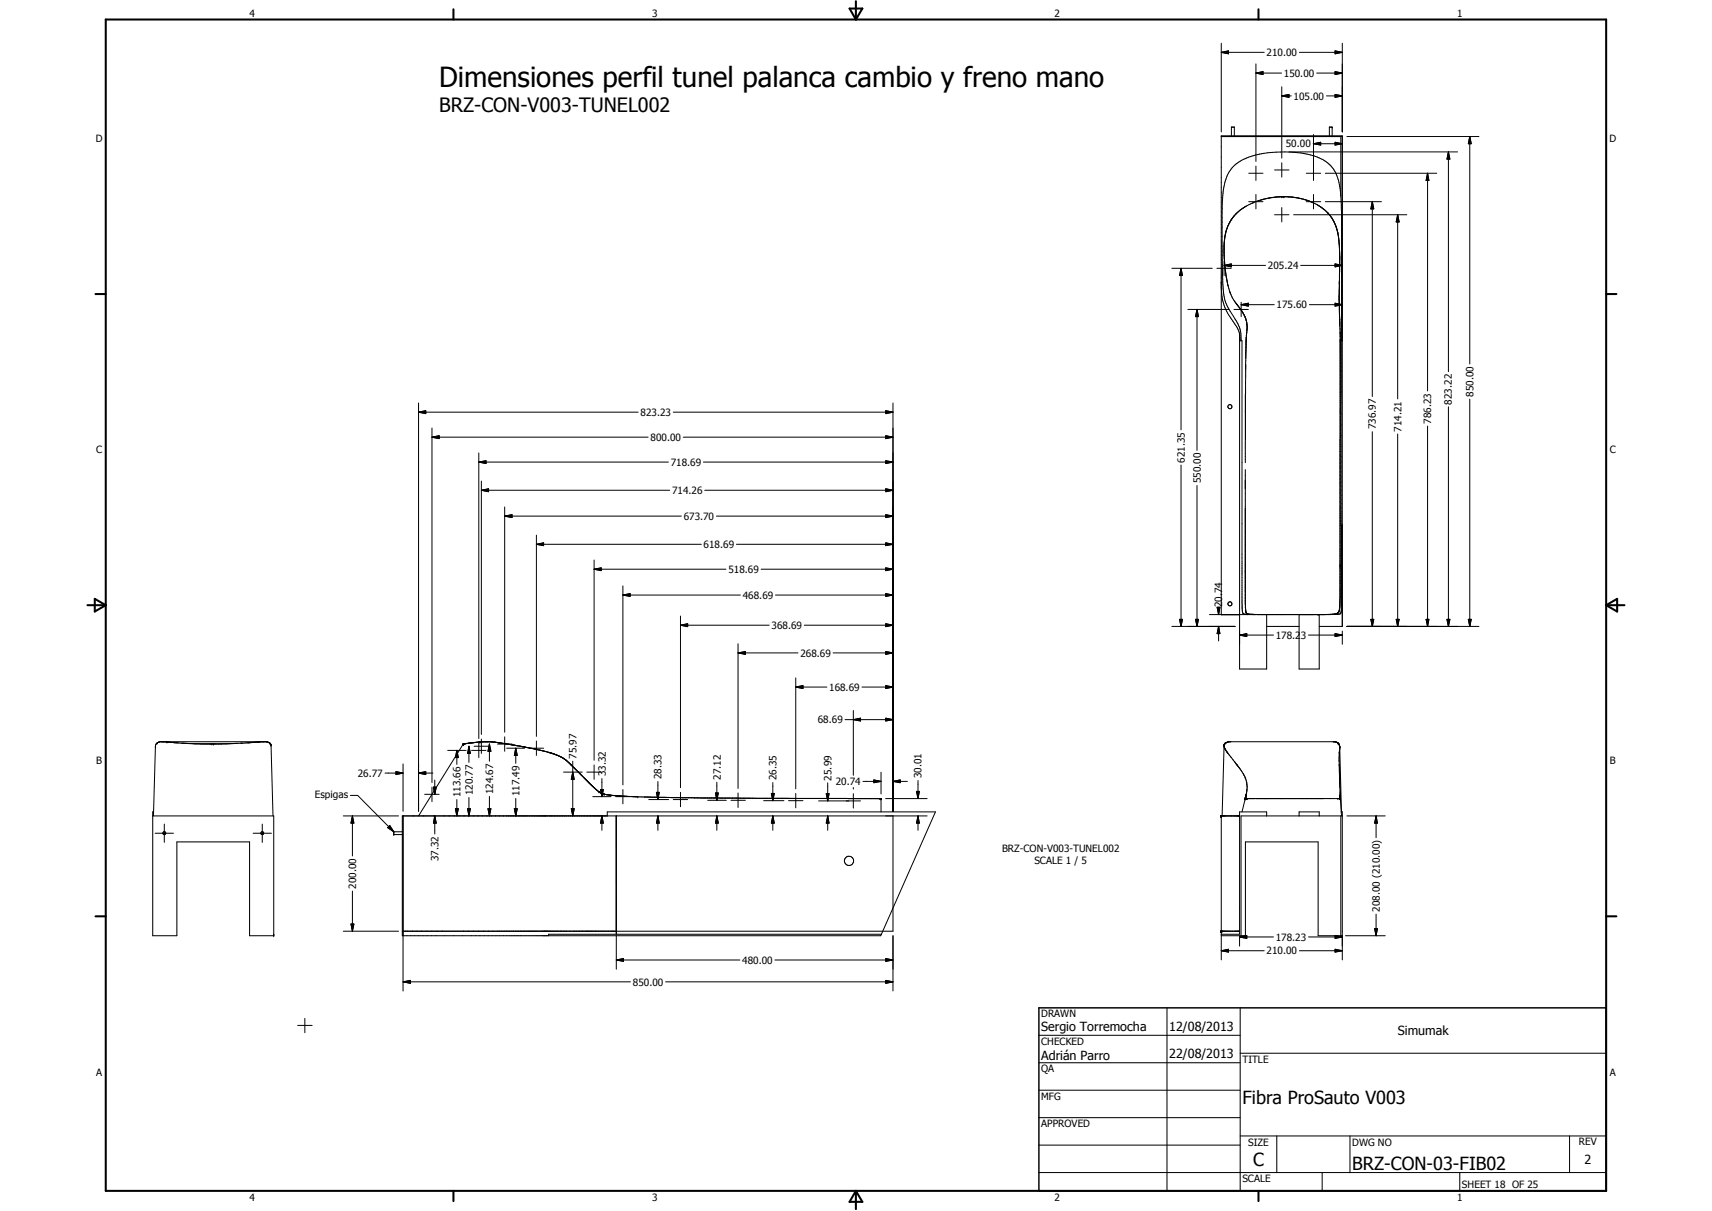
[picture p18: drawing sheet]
<svg xmlns="http://www.w3.org/2000/svg" width="594mm" height="420mm" viewBox="0 0 594 420" stroke-linecap="round" stroke-linejoin="round" font-family="sans-serif">
<defs><g id="words">
<text font-size="9.6" x="152.4" y="30.1">Dimensiones perfil tunel palanca cambio y freno mano</text>
<text font-size="6.9" x="152.4" y="39">BRZ-CON-V003-TUNEL002</text>
<g font-size="6.3">
<text x="431.1" y="383.2">Fibra ProSauto V003</text>
<text x="434.8" y="404.7">C</text>
<text x="469.2" y="406">BRZ-CON-03-FIB02</text>
</g>
<g font-size="4.4">
<text x="361.3" y="357.5">Sergio Torremocha</text>
<text x="405.7" y="357.7">12/08/2013</text>
<text x="485" y="359.2">Simumak</text>
<text x="361.3" y="367.9">Adrián Parro</text>
<text x="405.7" y="367.2">22/08/2013</text>
<text x="549.8" y="404">2</text>
</g>
<g font-size="3.5">
<text x="86.6" y="5.8">4</text>
<text x="226.3" y="5.8">3</text>
<text x="365.9" y="5.8">2</text>
<text x="505.6" y="5.8">1</text>
<text x="439.5" y="19.5">210.00</text>
<text x="445.5" y="26.7">150.00</text>
<text x="448.9" y="34.6">105.00</text>
<text x="33.3" y="49.4">D</text>
<text x="446.2" y="51.1">50.00</text>
<text x="558.5" y="49.4">D</text>
<text x="440" y="93.4">205.24</text>
<text x="443" y="107">175.60</text>
<text x="511.3" y="137.7" transform="rotate(-90 511.3 137.7)">850.00</text>
<text x="503.8" y="140.4" transform="rotate(-90 503.8 140.4)">823.22</text>
<text x="222.3" y="144.3">823.23</text>
<text x="477.5" y="149" transform="rotate(-90 477.5 149)">736.97</text>
<text x="486.3" y="149.8" transform="rotate(-90 486.3 149.8)">714.21</text>
<text x="496.6" y="147" transform="rotate(-90 496.6 147)">786.23</text>
<text x="225.8" y="153">800.00</text>
<text x="33.4" y="157.3">C</text>
<text x="232.7" y="161.6">718.69</text>
<text x="411.1" y="160.6" transform="rotate(-90 411.1 160.6)">621.35</text>
<text x="558.6" y="157.3">C</text>
<text x="416.7" y="167.7" transform="rotate(-90 416.7 167.7)">550.00</text>
<text x="233.2" y="171.4">714.26</text>
<text x="237.3" y="180.4">673.70</text>
<text x="244.2" y="190.1">618.69</text>
<text x="252.8" y="198.8">518.69</text>
<text x="257.8" y="207.7">468.69</text>
<text x="424.1" y="210.6" transform="rotate(-90 424.1 210.6)">20.74</text>
<text x="267.8" y="218.2">368.69</text>
<text x="442.7" y="221.6">178.23</text>
<text x="277.7" y="227.8">268.69</text>
<text x="287.7" y="239.6">168.69</text>
<text x="283.8" y="250.9">68.69</text>
<text x="200.1" y="263.3" transform="rotate(-90 200.1 263.3)">75.97</text>
<text x="33.4" y="265.2">B</text>
<text x="124.2" y="269.5">26.77</text>
<text x="210.2" y="269.3" transform="rotate(-90 210.2 269.3)">33.32</text>
<text x="558.6" y="265.2">B</text>
<text x="164" y="275.9" transform="rotate(-90 164 275.9)">120.77</text>
<text x="171.1" y="275.5" transform="rotate(-90 171.1 275.5)">124.67</text>
<text x="229.6" y="270.3" transform="rotate(-90 229.6 270.3)">28.33</text>
<text x="250.1" y="270.6" transform="rotate(-90 250.1 270.6)">27.12</text>
<text x="269.5" y="270.7" transform="rotate(-90 269.5 270.7)">26.35</text>
<text x="288.5" y="270.8" transform="rotate(-90 288.5 270.8)">25.99</text>
<text x="290" y="272.4">20.74</text>
<text x="319.8" y="270" transform="rotate(-90 319.8 270)">30.01</text>
<text x="109.3" y="276.9">Espigas</text>
<text x="159.8" y="276.6" transform="rotate(-90 159.8 276.6)">113.66</text>
<text x="180.3" y="276.2" transform="rotate(-90 180.3 276.2)">117.49</text>
<text x="152.2" y="298.8" transform="rotate(-90 152.2 298.8)">37.32</text>
<text x="347.7" y="295.7">BRZ-CON-V003-TUNEL002</text>
<text x="359" y="299.9">SCALE 1 / 5</text>
<text x="123.6" y="308.4" transform="rotate(-90 123.6 308.4)">200.00</text>
<text x="478.8" y="316.4" transform="rotate(-90 478.8 316.4)">208.00 (210.00)</text>
<text x="442.7" y="326.3">178.23</text>
<text x="257.6" y="334.3">480.00</text>
<text x="439.5" y="331.1">210.00</text>
<text x="219.6" y="341.9">850.00</text>
<text x="361.3" y="353">DRAWN</text>
<text x="361.3" y="362.5">CHECKED</text>
<text x="431.1" y="368.7">TITLE</text>
<text x="33.4" y="373.2">A</text>
<text x="361.3" y="372.1">QA</text>
<text x="558.6" y="373.2">A</text>
<text x="361.3" y="381.6">MFG</text>
<text x="361.3" y="391.1">APPROVED</text>
<text x="433.1" y="397.5">SIZE</text>
<text x="469.2" y="397.5">DWG NO</text>
<text x="547.9" y="397.4">REV</text>
<text x="431.1" y="410.2">SCALE</text>
<text x="507.3" y="412.3">SHEET 18 OF 25</text>
<text x="86.6" y="416.7">4</text>
<text x="226.3" y="416.7">3</text>
<text x="365.9" y="416.7">2</text>
<text x="505.6" y="416.7">1</text>
</g>
</g></defs>
<g fill="#000">
<circle cx="462.3" cy="44.1" r=".18"/>
<circle cx="444.8" cy="68.2" r=".18"/>
<circle cx="445.5" cy="68.2" r=".18"/>
<circle cx="423.8" cy="97.8" r=".18"/>
<circle cx="425.3" cy="80.9" r=".18"/>
<circle cx="464.8" cy="98" r=".18"/>
<circle cx="432.4" cy="118.2" r=".18"/>
<circle cx="432.5" cy="117" r=".18"/>
<circle cx="465.1" cy="118.2" r=".18"/>
<circle cx="432.2" cy="142.7" r=".18"/>
<circle cx="465" cy="196.2" r=".18"/>
<circle cx="432.8" cy="212.9" r=".18"/>
<circle cx="457.4" cy="213.2" r=".18"/>
<circle cx="464.3" cy="212.6" r=".18"/>
<circle cx="53.9" cy="259.1" r=".18"/>
<circle cx="54.6" cy="257.7" r=".18"/>
<circle cx="57.9" cy="257.4" r=".18"/>
<circle cx="73.3" cy="258.1" r=".18"/>
<circle cx="74" cy="258.1" r=".18"/>
<circle cx="93.5" cy="257.7" r=".18"/>
<circle cx="93.9" cy="258.1" r=".18"/>
<circle cx="94.1" cy="258.6" r=".18"/>
<circle cx="160.8" cy="258.1" r=".18"/>
<circle cx="160.9" cy="258.1" r=".18"/>
<circle cx="166.5" cy="257.4" r=".18"/>
<circle cx="173.4" cy="257.7" r=".18"/>
<circle cx="424.8" cy="258.4" r=".18"/>
<circle cx="424.8" cy="258.5" r=".18"/>
<circle cx="424.8" cy="259.1" r=".18"/>
<circle cx="425.3" cy="257.7" r=".18"/>
<circle cx="464.1" cy="257.7" r=".18"/>
<circle cx="464.2" cy="257.7" r=".18"/>
<circle cx="464.6" cy="258.1" r=".18"/>
<circle cx="464.8" cy="258.5" r=".18"/>
<circle cx="464.8" cy="258.7" r=".18"/>
<circle cx="464.9" cy="259.2" r=".18"/>
<circle cx="464.9" cy="259.1" r=".18"/>
<circle cx="207.8" cy="274.7" r=".18"/>
<circle cx="209.6" cy="275.5" r=".18"/>
<circle cx="228.1" cy="276.6" r=".18"/>
<circle cx="305.4" cy="277.1" r=".18"/>
<circle cx="305.5" cy="277.1" r=".18"/>
<circle cx="305.6" cy="277.1" r=".18"/>
<circle cx="305.7" cy="277.1" r=".18"/>
<circle cx="432.1" cy="277.1" r=".18"/>
<circle cx="432.1" cy="277" r=".18"/>
<circle cx="432.1" cy="276.9" r=".18"/>
<circle cx="432.2" cy="276.7" r=".18"/>
<circle cx="432.2" cy="276.6" r=".18"/>
<circle cx="432.2" cy="276.9" r=".18"/>
<circle cx="432.2" cy="276.8" r=".18"/>
<circle cx="432.2" cy="277.1" r=".18"/>
<circle cx="432.3" cy="277.1" r=".18"/>
<circle cx="432.3" cy="276.4" r=".18"/>
<circle cx="432.3" cy="276.5" r=".18"/>
<circle cx="432.3" cy="276.3" r=".18"/>
<circle cx="432.3" cy="276.2" r=".18"/>
<circle cx="432.3" cy="276.1" r=".18"/>
<circle cx="432.4" cy="277.1" r=".18"/>
<circle cx="432.5" cy="275.5" r=".18"/>
<circle cx="432.7" cy="277.1" r=".18"/>
<circle cx="432.8" cy="277.1" r=".18"/>
<circle cx="464.3" cy="277.1" r=".18"/>
<circle cx="464.8" cy="261.1" r=".18"/>
<circle cx="464.9" cy="277.1" r=".18"/>
<circle cx="465" cy="277.1" r=".18"/>
<circle cx="465" cy="277" r=".18"/>
<circle cx="465" cy="276.9" r=".18"/>
<circle cx="465.1" cy="276.8" r=".18"/>
<circle cx="465.1" cy="276.9" r=".18"/>
<circle cx="465.1" cy="276.7" r=".18"/>
<circle cx="465.1" cy="276.1" r=".18"/>
<circle cx="465.1" cy="276.3" r=".18"/>
<circle cx="465.1" cy="275.9" r=".18"/>
<circle cx="465.1" cy="276.6" r=".18"/>
<circle cx="465.1" cy="276.5" r=".18"/>
<circle cx="465.1" cy="276.2" r=".18"/>
<circle cx="465.1" cy="276.4" r=".18"/>
<circle cx="465.1" cy="276" r=".18"/>
<circle cx="136.6" cy="289.6" r=".18"/>
<circle cx="136.6" cy="288.6" r=".18"/>
<circle cx="423.8" cy="283.2" r=".18"/>
<circle cx="423.8" cy="283.1" r=".18"/>
<circle cx="423.9" cy="283.1" r=".18"/>
<circle cx="95" cy="324.1" r=".18"/>
<circle cx="95" cy="324.7" r=".18"/>
<circle cx="423.8" cy="323.1" r=".18"/>
<circle cx="423.9" cy="323.1" r=".18"/>
<circle cx="424" cy="323.1" r=".18"/>
</g>
<g fill="none" stroke="#000" stroke-width=".35">
<path d="M423.8 18.2l2.5-.5v1zM423.8 15v30.8M423.8 18.2h14.9M450.9 18.2h14.9M463.3 17.7l2.5 .5-2.5 .5zM465.8 15v30.8M435.8 25.4l2.5-.6v1.1zM435.8 22.2v33.8M435.8 25.4h8.9M444.8 33.3l2.5-.5v1zM444.8 30.1v24.8M444.8 33.3h3.3"/>
<path d="M456.9 25.4h8.9M460.3 33.3h5.5M463.3 32.8l2.5 .5-2.5 .5zM463.3 24.8l2.5 .6-2.5 .5zM423.8 47.4h42M427.3 47.1v-3h1v3M435.8 57.6v5M442.3 59h5M444.8 56.5v5M447.4 52.7h58.4M455.7 49.9h10.1M455.8 49.9l2.5-.5v.9z"/>
<path d="M455.8 46.7v15.9M461.3 47.1v-3h1v3M463.3 49.4l2.5 .5-2.5 .4zM465.3 47.4v20.7M467.4 47.4h45.8M502.6 52.7l.5 2.5h-1zM502.6 52.7v76.2M510 47.4l.5 2.5h-1zM510 47.4v78.9M425.9 78.8l-.6 1.9M425.9 78.7l-.6 1.9M426.2 78.3l-.3 .5"/>
<path d="M426.3 77.9l-.1 .3M426.9 76.8l-1 1.9M426.9 76.8l-.4 .8M427.2 76.4l-.3 .4M428.2 75l-1 1.4M429 74.1l-.8 .8M430.7 72.6l-2.5 2.4M431.2 72.3l-1.8 1.5M432.6 71.5l-1.2 .7M433.3 70h5M433.3 60.1h5M435.2 70.2l-.7 .3"/>
<path d="M435.8 67.5v5M438.4 69.1l-3.3 1.1-4.2 2.3M438.5 69.1l-2.1 .6M439 69l-.5 .1M439.5 68.9l-1.1 .2M442.3 74.5h5M444.5 68.2l-5 .7M444.5 68.2l2.8 .1M444.8 72v5M446.2 68.2l1.1 .1M447.3 68.3l3 .4 3.5 .9M447.3 68.3l3.2 .4 3.3 .9"/>
<path d="M448.9 74.5h39.3M453.3 70h5M453.3 60.1h5M453.8 69.6l2 .8M453.8 69.6a16.6 16.6 0 0 1 6.6 3.9M455.8 67.5v5M457 71l2.6 1.8 1.4 1.3M459.9 70h19.5M459.9 60.1h38.7M460.6 73.7l1.6 2.1M461 74.2l1 1.2M461.9 75.3l.3 .4"/>
<path d="M462.2 75.7l.6 1.1M462.2 75.8l.3 .4M462.5 76.2l.3 .6M462.8 76.8h.1M462.8 76.8l.1 .2M462.9 77l.2 .4M462.9 77l.2 .3M463.1 77.3l.7 1.7M463.1 77.4l.7 1.6M463.8 79l.4 1.6M463.8 79l.1 .5M463.9 79.5l.3 1.1"/>
<path d="M476.2 70l.5 2.5h-1zM476.2 70v67.6M485 74.5l.5 2.5h-1zM485 74.5v63.9M495.4 60.1l.4 2.5h-.9zM495.4 60.1v75.5M406.6 93.1h14.1M409.8 93.1l.5 2.5h-1zM409.8 93.1v56M422.3 93.1h5M423.8 99.8a19.4 19.4 0 0 0 4.7 12.6l.6 1a7.3 7.3 0 0 1 1.2 4.8M424.8 92.1l2.5-.5v1z"/>
<path d="M424.8 90.6v5M424.8 87.5v2.2M424.8 92.1h14.4M424.8 89.8l.3 3.1M424.8 89.7l.3 3.2M425.1 92.9l.8 5.1M425.1 92.9l.9 5.8M425.3 80.8l-.5 3.3v5.7M425.3 80.9l-.5 4.5M425.3 80.6v.3M426 98.7l1.3 3.9 1.4 2.3M426 98.8l.2 .5"/>
<path d="M451.3 92.1h14.5M463.3 91.6l2.5 .5-2.5 .5zM464.2 80.6v.3M464.2 80.7v.1M464.2 80.9l.1 .1M464.2 80.8l.1 .2M464.3 81l.3 1.8M464.3 81l.2 1.7M464.5 82.7l.1 .9M464.6 82.8v.8M464.6 83.6l.1 .9M464.7 84.5l.1 .8"/>
<path d="M464.8 85.3l.1 3.6M464.8 99.6l-.1 3.3M464.8 85.3v.7M464.8 86.8l.1 5.9M464.8 97l-.1 3.8M464.9 94.1l-.1 3.8M464.9 91.7l-.1 3.4M412.2 107.4h14.4M415.4 107.4l.5 2.5h-1zM415.4 107.4v48.9M426.7 101.1l.2 .5M428.2 107.4h5"/>
<path d="M428.3 104.4l3.4 4.8M429 105.3l.2 .3M429.2 105.7l2.5 3.5M430.1 116v116.1h9.4v-18.9M430.1 118.2h.9l.1 93.8a1.06 1.06 0 0 0 1.3 1.1l4 .1M430.6 118.2a12.4 12.4 0 0 0-2.6-8.4 17.8 17.8 0 0 1-3.1-6.3l-.5-3.4-.2-6.2-.1-20a44.5 44.5 0 0 1 .9-10.5 11.5 11.5 0 0 1 6.4-8.1 38.8 38.8 0 0 1 25.8-.8 11.6 11.6 0 0 1 7.7 10.2l.4 3 .2 6.3v44.2M430.7 105.7l2.5-.5v1zM430.7 104.9v5M430.7 105.7h11.5M431.7 109.2a9.6 9.6 0 0 1 1.1 4.6M431.7 109.2l.7 1.7 .4 2.4M432.4 118.4l-.1 3.9"/>
<path d="M432.5 117.3l-.1 1.6M432.6 116.2l-.2 1.5M432.6 115.4v.5M432.7 114.2l-.2 2.2M432.8 113.7l-.1 .9M454.4 105.7h11.4M463.3 105.2l2.5 .5-2.5 .5zM464.7 103.9v2M464.7 105.9l.2 6.1M464.7 102v2.7M464.9 112v98.1M465 113.7v.5"/>
<path d="M465.8 118.2h-.4v21.5v42.4h.4M145.2 139.8v141.7M309.9 139.8v141.7M432.2 136.2v16.4M432.3 122.3l-.1 14.9M432.4 120.3l-.1 .3M432.4 120.6l-.1 1.7M465.4 128.7l-.3 .1M510 138.5v78.8M145.2 143l2.5-.5v1zM145.2 143h76.2M149.9 151.7l2.5-.5v1z"/>
<path d="M149.9 148.5v123M149.9 151.7h75M166.2 157.1v99.1M233.6 143h76.3M237.1 151.7h72.8M307.4 159.9l2.5 .4-2.5 .5zM307.4 151.2l2.5 .5-2.5 .5zM307.4 142.5l2.5 .5-2.5 .5zM432.2 152.1l-.1 8.4M465.1 151.5l-.1 1.3M476.2 149.8v67.5M485 150.6v66.7"/>
<path d="M495.4 147.8v69.5M502.6 141.1v76.2M166.2 160.3l2.4-.4v.9zM166.2 160.3h65.7M167 170.1l2.5-.5v1zM167 166.9v87.9M167 170.1h65.4M175.1 179.1l2.6-.5v1zM175.1 175.9v78.1M175.1 179.1h61.3M244.1 160.3h65.8M244.6 170.1h65.3"/>
<path d="M248.6 179.1h61.3M307.4 178.6l2.5 .5-2.5 .5zM307.4 169.6l2.5 .5-2.5 .5zM409.8 161.3v56M415.4 168.4v48.9M432.1 162.9l.1 46.9M186.1 188.8l2.5-.5v1zM186.1 185.7v69.8M186.1 188.8h57.3M206.2 197.5l2.4-.5v1zM206.2 194.3v69.5M206.2 197.5h45.7"/>
<path d="M255.6 188.8h54.3M264.1 197.5h45.8M307.4 197l2.5 .5-2.5 .5zM307.4 188.3l2.5 .5-2.5 .5zM465.5 182.1l-.1 30.3a.81 .81 0 0 1-1 .7l-4.5 .1M216.1 206.5l2.5-.5v.9zM216.1 203.3v69M216.1 206.5h40.8M236.1 216.9l2.5-.5v1zM236.1 213.7v59.6M236.1 216.9h30.8M269.1 206.5h40.8"/>
<path d="M279.1 216.9h30.8M307.4 216.4l2.5 .5-2.5 .5zM307.4 206l2.5 .5-2.5 .4zM406.6 217.3h22M409.3 214.9h1l-.5 2.4zM414.9 214.9h1l-.5 2.4zM422.4 210.7h.9l-.4 2.5zM422.9 217.3l.4 2.5h-.9zM422.9 210.7v2.5M422.9 217.3v5.1M430.1 213.3h-6.3v-166.2h42v170.2h-8M432.1 209.3l.1 .6"/>
<path d="M432.2 209.9v1M432.2 210.8l.1 1.5M432.2 211.1v.3M432.3 212.3l.4 .6M432.3 212.3h.1M432.4 212.3v.2M432.4 212.5l.1 .2M432.7 212.9l.2 .1M432.7 212.9l.4 .1M432.9 213h.2M432.9 213h.1M433.1 213l.7 .1"/>
<path d="M433.2 213l.3 .1M433.6 213.1h.5M434.4 213.2h.4M434.5 213.1l1 .1M439.5 217.3h11.3M450.8 213.2v18.9h7v-18.9M462.1 213.2h-42.4M462.5 213.1h-.2M462.5 213.1l-1.6 .1M463.2 213l-.7 .1M463.2 213l-.3 .1M463.3 219.8l2.5 .5-2.5 .6z"/>
<path d="M463.5 213h-.3M463.8 212.9l-.3 .1M464.1 212.8l-.3 .1M464.3 212.6l-.3 .2M464.4 212.5v.1M464.6 212.3l-.8 .6M464.6 212.3h.1M464.8 211.8l-.2 .3M464.8 211.8l-.2 .5M464.8 211.4v.4M464.9 211l-.1 .4M464.9 211.1l-.1 .3"/>
<path d="M464.9 210.8v.3M464.9 210.1l-.1 1.1M464.9 210.1v.4M465 208.7l-.1 .5M465 207.5v.6M465.8 218.9v4.6M467.4 217.3h45.8M475.7 214.9h1l-.5 2.4zM484.5 214.9h1l-.5 2.4zM494.9 214.9h.9l-.4 2.4zM502.1 214.9h1l-.5 2.4zM509.5 214.9h1l-.5 2.4z"/>
<path d="M256.1 226.5l2.5-.4v.9zM256.1 223.4v50.2M256.1 226.5h20.8M276.1 238.4l2.5-.5v1zM276.1 235.2v38.5M276.1 238.4h10.8M289.1 226.5h20.8M299.1 238.4h10.8M307.4 237.9l2.5 .5-2.5 .5zM307.4 226.1l2.5 .4-2.5 .5zM430.1 220.3l2.5-.5v1.1zM430.1 220.3h11.8"/>
<path d="M454.1 220.3h11.7M53.9 259.2l-.7 23.9M54 258.6l-.1 .6M54 258.5h.1M54.1 258.4l-.1 .1M54.1 258.3v.1M54.2 258.1l-.1 .2M54.2 258.1h.1M54.6 257.7h.1M54.6 257.7l-.3 .3M55 257.5l-.3 .2M55.1 257.5h.1"/>
<path d="M55.1 257.5l-.2 .1M55.7 257.3l-.2 .1M57.3 257.4l-.2-.1 .6 .1M57.6 257.4h.4M57.9 257.4l2.6 .3M58 257.4l.2 .1M58.3 257.5l1.1 .1M59.6 257.6l.9 .1M60.5 257.7l5.2 .3M60.5 257.7l1.3 .1M65.9 258l2 .1M68.9 258.1h.9"/>
<path d="M77.8 258.1h-1M82.3 257.9l-3.6 .2M84.4 257.8l-1 .1M85.6 257.7h.6M85.7 257.7l-8.8 .4-13.4-.2M87.2 257.6l-1.1 .1M87.7 257.6l-1.5 .1M88 257.6h.6M88.1 257.6h-1M89.7 257.4l-1.3 .2M90.1 257.4l-1.5 .1M90.6 257.3l-.6 .1"/>
<path d="M90.8 257.3l-.7 .1M92.4 257.4h.1M92.7 257.4l.9 .5M92.8 257.4l-37.7 .1M92.9 257.5h.1M93.6 257.9h.2M93.6 257.9h.1M93.8 257.9l.1 .3M93.8 257.9v.1M93.8 258.1h.1M93.9 258.2h.1M93.9 258.2l.1 .1"/>
<path d="M94 258.3l.1 .3M94 258.5l.1 .1M94.1 258.6l.6 24.5M161.1 258.1h.1M161.7 258l-.9 .1-15.6 25M161.7 258h.2M161.7 258l-.4 .1M162 257.9l-.2 .1M162.3 257.9l-.6 .1M162.6 257.9h-.3M162.7 258.9l.5 2.5h-.9zM162.7 258.9v5.6"/>
<path d="M163.6 257.7l-1 .2M164.5 258.9h5M164.9 257.6l-.7 .1M165 257.6l-2.4 .3M165.1 257.6h.5M165.7 257.5l-2.9 .4M166.1 257.5h-.5M166.2 257.5h-.4M166.2 257.9v4.9M166.4 257.4l-.3 .1M166.5 257.4l-.5 .1M167 256.4v5"/>
<path d="M167.2 257.4h-.3M167.6 257.3l-.2 .1M169.8 258.1l.5 2.5h-1zM169.8 258.1v6M170.1 257.3l.3 .1h-4M170.3 257.4h.3M170.6 257.4h.2M170.8 257.4h.2M170.9 257.4l.4 .1M171.1 257.4l1 .2M171.5 257.5l.6 .1M172.1 257.6l1.9 .3"/>
<path d="M172.5 257.6l.7 .1M172.6 258.1h5.1M173.4 257.7l.6 .1M173.6 257.8h.3M174 257.8l8.6 1.5M174 257.9l4.6 .7M174.7 257.9l.5 .1M175.1 255.7v4.9M175.5 258.1h.4M175.8 259.6h6.2M176.8 258.3l2.1 .3M178.8 258.6h.1"/>
<path d="M178.9 258.6l.5 .1M178.9 258.6l.2 .1M179 259.6l.5 2.5h-1zM179 259.6v5.2M179.3 258.7h.4M179.4 258.7l1.1 .2M179.8 258.8h.2M180.2 258.8l.2 .1M180.5 258.9l4.3 .8M180.5 258.9l5 1M182.9 259.3l.4 .1M183.6 259.5l.5 .1"/>
<path d="M183.6 259.6h5M184.3 259.6l.5 .1M184.8 259.7l5.7 1.4M185.2 259.8l.5 .1M185.7 259.9l.5 .1M185.8 259.9l4.7 1.1M186.1 257.1v5M293.2 249.7h16.7M296.1 249.7l2.5-.5v.9zM296.1 246.5v22.5M307.4 249.2l2.5 .5-2.5 .4zM424.8 258.9v.3"/>
<path d="M424.8 258.6l-.7 24.5M424.8 259.2v.1M424.8 258.2v.8M424.8 258.2h.1M424.8 259.1h.1M424.8 259.2l.1 .2M424.8 258.2v.3M424.9 259.4l.1 .2M424.9 259.3v.1M424.9 259.5l.1 .1M425 259.6l.3 .7M425 258l-.2 .2"/>
<path d="M425 259.6v.1M425.1 259.8l.2 .4M425.1 257.9h.1M425.3 257.7l-.5 .5M425.3 257.7v.1M425.4 257.7h.1M425.4 257.6l-.1 .1M425.5 257.6l-.4 .3M425.7 257.6h-.3M425.9 257.5l-.3 .1M426 257.4l-.1 .1M426.1 257.4l-.2 .1"/>
<path d="M426.3 257.4h-.1M463.2 257.3l.8 .3M463.3 257.3l-37.3 .1M463.3 257.3l.2 .1M463.4 257.4l.4 .1M463.6 257.5h.1M463.9 257.6l.3 .1M464 257.6l.2 .1M464 257.6h.1M464.2 257.7h.1M464.2 257.7l.1 .2M464.3 257.8h.1"/>
<path d="M464.3 257.9h.2M464.3 257.8l.3 .4M464.4 257.9h.1M464.5 257.9l.1 .3M464.6 258.1h.1M464.6 258.2l.2 .3M464.6 258.2l.3 .8M464.8 258.5l.1 .2M464.8 258.7l.1 .1M464.9 258.7v.3M464.9 259.8v.3M464.9 259v.8"/>
<path d="M464.9 259.2l.6 22.5M121.6 276h2.5l12.5 12.6M133.6 268.2h6.3M137.4 267.7l2.5 .5-2.5 .5zM139.9 265v16.5M145.2 268.2l2.5-.5v1zM145.2 268.2h5M147.4 275.6h5M149.9 273.1v5M150.4 273.1h1l-.5 2.5zM150.9 270.6v5M155.4 260.3h6.3"/>
<path d="M158.5 260.3l.5 2.5h-1zM158.5 260.3v4.9M158.5 277.4v5.7M162.7 276.7v6.4M163.7 260.3h4.9M169.8 276.3v6.8M179 277v6.1M186.9 260.1l.8 .2M190.5 261.1l1.3 .4M190.5 261.1l.8 .2M190.5 261v.1M190.6 261.1l.7 .2"/>
<path d="M191.3 261.3l.5 .2M191.3 261.3l2.5 1M191.8 261.5h.1M191.9 261.5h.2M191.9 261.5l.7 .2M192.4 261.7l1.4 .5M193 261.9l1.6 .7M193.8 262.2l.5 .3M194.3 262.4l.8 .5M194.3 262.5l.8 .3M194.8 262.7l1 .6M195.1 262.8l1.8 1.4"/>
<path d="M195.6 267.9h6.5M195.6 263.2l.9 .6M196.1 263.5l.8 .7M196.8 264l.7 .7M196.9 264.2l1.1 1M197.6 264.9l.3 .2M197.9 265.1l7.9 7.9M197.9 265.1l.1 .1M198.1 265.3l.2 .2M198.4 265.6l1.2 1.2M198.7 267.9l.6 2.5h-1.1zM198.7 264.1v19"/>
<path d="M203.6 267.9h5M204.1 271.3l1 1M204.5 271.7l.8 .8M205.4 272.6l1.1 1M205.6 272.8l1.7 1.5M205.7 276.4h6.3M206.1 273.3l1.2 1M206.2 265.4v5M206.9 273.9l.4 .4M207.3 274.3l.4 .3M207.7 274.6l.1 .1M207.7 274.6l.2 .2"/>
<path d="M207.8 274.7h.1M207.8 274.7l.1 .1M207.9 274.8h.1M207.9 274.8l.5 .3M208.1 274.9l.7 .4M208.3 275l.5 .3M208.4 273.9h1l-.5 2.5zM208.7 275.2l.1 .1M208.8 275.3l.7 .2M208.8 275.3l.8 .2M208.9 270.1v6.3M209 275.3l.4 .2"/>
<path d="M209.4 275.5h.2M209.5 275.5l.5 .1M209.6 275.5l2.3 .4M209.6 275.5h.1M210.1 275.6l1.9 .3M211.3 275.8l1.8 .2M212 275.9h.2M212.4 276l1.4 .1M213.1 276l.7 .1M213.6 276.4h6.3M213.8 276.1h.4M214.2 276.1h.5"/>
<path d="M214.2 276.1l2.5 .2M214.7 276.1l.9 .1M215.1 276.1l1.7 .2M216.1 276.2l2 .2M216.1 273.9v5M217.2 276.3l1.3 .1M218.8 276.4h2.5M219.6 276.4h1.2M221.1 276.4l4.1 .2M221.3 276.4h.1M223.5 276.5l2.3 .1M225.1 277.4h6.9"/>
<path d="M225.6 276.6h.9M226.2 276.6l7.5 .1M227.8 274.9h1l-.5 2.5zM228.3 271.1v6.3M230.5 276.6l6.5 .2M233.6 277.4h5M235.9 276.7l6.3 .1M236.1 274.9v5M242.1 276.8l1.4 .1M243.2 276.9h5.9M245.6 277.7h6.4M248.3 275.1h1l-.6 2.6z"/>
<path d="M248.7 271.4v6.3M249.1 276.9h7.9M249.1 276.9h1.3M253.7 277.7h4.9M255.5 276.9l6.9 .1M256.1 275.1v5.1M259.6 276.9l2.8 .1M262.4 277l43.3 .1v4.6M265 277.8h7M267.7 275.3h1l-.5 2.5zM268.2 271.5v6.3M271.1 277h5.8"/>
<path d="M273.6 277.8h5M276.1 275.3v5M284 277.9h14.6M286.7 275.4h1l-.5 2.5zM287.2 271.6v6.3M293.7 277l1 .1M296.1 273.2v.6M296.1 275.4v5M299.5 271.1h6.2M303.2 270.6l2.5 .5-2.5 .5zM305.7 267.9v7.6M307.3 277.1h14.4"/>
<path d="M309.9 271.1l2.5-.5v1zM309.9 271.1h5M318 274.6h1l-.4 2.5zM318.6 270.8v6.3M425.3 260.3l.2 .2M425.3 260.2l.1 .2M425.5 260.5l1.6 2.1M425.5 260.5l.5 .8M427 262.5l.4 .5M427.5 263.1l1.5 2M428.4 264.3l.3 .4M428.8 264.9l.4 .4"/>
<path d="M429 265.1l.2 .2M429.2 265.3l2.6 3.9M429.2 265.3l1.2 1.6M430.6 267.3l.3 .2M431.4 268.4l.1 .2M431.7 268.9l.9 2.4M432 269.7l.3 .5M432.1 276.9v.2h30.3M432.1 277l-1.1 4.7M432.2 276.6h.1M432.3 276.5l-.1 .4M432.3 276.4l-.2 .5"/>
<path d="M432.3 276.4h.1M432.3 276.3v.1M432.3 276.1v.4M432.4 276l-.1 .1M432.5 275.5l-.2 .6M432.5 275.6h-.1M432.6 271.3l.1 2.7M432.6 271.3v.4M432.6 275.2l-.1 .1M432.7 274.3l-.2 1.2M432.7 272v.2M432.7 274v.4"/>
<path d="M432.7 272.5v.1M432.7 273.9v.2M462.7 277.1h.7M463.5 277.1h.4M464 277.1h.3M464.7 265.3l.2 5.2M464.8 260.9l-.1 4.6M464.8 265.9v1.3M464.8 268.9l.1 1.6M464.8 260.7v.2M464.9 260.1l-.1 .8M464.9 260.1l-.1 .2"/>
<path d="M464.9 270.5v2.3M464.9 270.9v1M464.9 272.8l.2 4.1-.1 .2h-.5M464.9 272.8l.1 .6M465.1 276.4l.3 5.3M53.3 281.7h-.3v43h8.4v-32.6h25.2v32.6h8.4v-41.6h-42M53.8 289.1h6.4M57 285.9v6.4M87.8 289.1h6.4M91 285.9v6.4M119.1 283.1h19.2M122.3 283.1l.5 2.5h-1z"/>
<path d="M122.3 283.1v13.9M134.5 287.1l.7-.7 1.4 2.2zM135.2 286.4l1.4 2.2-2.1-1.5zM136.6 288.6v1h3M136.6 288.6h3M139.9 283.1v60.7M150.9 283.1l.5 2.5h-1zM150.9 283.1v6.2M158 280.6h1l-.5 2.5zM162.3 280.6h.9l-.5 2.5zM169.3 280.6h1l-.5 2.5zM178.5 280.6h1l-.5 2.5z"/>
<path d="M198.2 280.6h1.1l-.6 2.5zM208.9 283.1l.5 2.5h-1zM208.9 283.1v5M210.7 283.1v-1.4h113.9l-18.7 42.4M228.3 283.1l.5 2.5h-1zM228.3 283.1v5M248.7 283.1l.6 2.5h-1zM248.7 283.1v5M268.2 283.1l.5 2.5h-1zM268.2 283.1v5M287.2 283.1l.5 2.5h-1zM287.2 283.1v5"/>
<path d="M309.9 283.1v40h-170M318.6 283.1l.4 2.5h-1zM318.6 283.1v5M321.7 283.1h-182.1v41.6h166l.3-.6M430.1 283.1h-6.3v49.9M439.5 283.1v-1.4h-9.4v42.4h-6.3M450.8 283.1v-1.4h7v1.4M465.3 283.1v41.6M465.4 281.7h.4v51.3M465.4 281.7l.1 1.4M465.8 283.1h-35.2v41.6M467.4 283.1h13.3"/>
<path d="M477.5 283.1l.5 2.5h-1zM477.5 283.1v7.5M122.3 309.2v13.9M477.5 317.2v7.5M119.1 323.1h19.2M121.8 320.6h1l-.5 2.5zM213.9 333.1l2.5-.5v.9zM213.9 323.1l-.1-40 .1 41M213.9 324.7v11.6M213.9 333.1h42.8M268.9 333.1h41M305.9 324.1h-115.5v.6"/>
<path d="M307.4 332.6l2.5 .5-2.5 .4zM309.9 324.7v19.1M423.8 329.9l2.5-.5v.9zM423.8 323.1h6.3M423.8 324.7h8.4v-32.6h25.2v32.6h8.4M423.8 329.9h14.9M430.1 325.1l2.5-.5v1zM430.1 324.7v3.6M430.1 325.1h11.8M450.9 329.9h14.9M454.1 325.1h11.7M463.3 329.4l2.5 .5-2.5 .4z"/>
<path d="M463.3 324.6l2.5 .5-2.5 .5zM466.9 324.7h13.8M477 322.2h1l-.5 2.5zM103.3 355.8h5M105.8 353.3v5M139.9 340.7l2.5-.6v1.1zM139.9 340.7h78.9M231 340.7h78.9M307.4 340.1l2.5 .6-2.5 .5zM360.5 359.2h69.9M405 349.7v63.5M430.4 349.7v63.5"/>
<path d="M360.5 368.7h69.9M360.5 378.2h69.9M430.4 365.4h127M360.5 387.8h69.9M360.5 397.3h69.9M430.4 394.1h127M443.1 394.1v12.7M468.5 394.1v12.7M544.7 394.1v12.7M360.5 406.8h196.9M458.8 406.8v6.4M506.6 406.8v6.4"/>
<circle cx="426.8" cy="141.1" r=".7"/>
<circle cx="426.8" cy="209.5" r=".7"/>
<circle cx="57" cy="289.1" r=".49"/>
<circle cx="91" cy="289.1" r=".49"/>
<circle cx="294.6" cy="298.7" r="1.6"/>
</g>
<g fill="none" stroke="#000" stroke-width=".71">
<path d="M36.7 6.8h520.7v406.4h-520.7zM157.3 3.2v3.6M294.8 3h4.4l-2.2 3.8zM297 .4v6.4M436.7 3.2v3.6M33.1 102h3.6M557.4 102h3.5M30.3 210h6.4M32.9 207.8l3.8 2.2-3.8 2.2zM557.4 210h6.3M557.4 210l3.8-2.2v4.4zM33.1 317.9h3.6"/>
<path d="M557.4 317.9h3.5M157.3 413.2v3.5M297 413.2v6.3M297 413.2l2.2 3.8h-4.4zM436.7 413.2v3.5"/>
</g>
<path d="M360.5 349.7h196.9v63.5h-196.9z" fill="none" stroke="#000" stroke-width=".51"/>
<g fill="#000">
<path d="M423.8 18.2l2.5-.5v1zM463.3 17.7l2.5 .5-2.5 .5zM435.8 25.4l2.5-.6v1.1zM444.8 33.3l2.5-.5v1zM463.3 32.8l2.5 .5-2.5 .5zM463.3 24.8l2.5 .6-2.5 .5zM455.8 49.9l2.5-.5v.9zM463.3 49.4l2.5 .5-2.5 .4zM502.6 52.7l.5 2.5h-1zM510 47.4l.5 2.5h-1zM476.2 70l.5 2.5h-1zM485 74.5l.5 2.5h-1z"/>
<path d="M495.4 60.1l.4 2.5h-.9zM409.8 93.1l.5 2.5h-1zM424.8 92.1l2.5-.5v1zM463.3 91.6l2.5 .5-2.5 .5zM415.4 107.4l.5 2.5h-1zM430.7 105.7l2.5-.5v1zM463.3 105.2l2.5 .5-2.5 .5zM145.2 143l2.5-.5v1zM149.9 151.7l2.5-.5v1zM166.2 160.3l2.4-.4v.9zM307.4 151.2l2.5 .5-2.5 .5zM307.4 142.5l2.5 .5-2.5 .5z"/>
<path d="M167 170.1l2.5-.5v1zM175.1 179.1l2.6-.5v1zM307.4 178.6l2.5 .5-2.5 .5zM307.4 169.6l2.5 .5-2.5 .5zM307.4 159.9l2.5 .4-2.5 .5zM186.1 188.8l2.5-.5v1zM206.2 197.5l2.4-.5v1zM307.4 197l2.5 .5-2.5 .5zM307.4 188.3l2.5 .5-2.5 .5zM216.1 206.5l2.5-.5v.9zM236.1 216.9l2.5-.5v1zM307.4 216.4l2.5 .5-2.5 .5z"/>
<path d="M307.4 206l2.5 .5-2.5 .4zM409.3 214.9h1l-.5 2.4zM414.9 214.9h1l-.5 2.4zM422.4 210.7h.9l-.4 2.5zM422.9 217.3l.4 2.5h-.9zM430.1 220.3l2.5-.5v1.1zM475.7 214.9h1l-.5 2.4zM484.5 214.9h1l-.5 2.4zM494.9 214.9h.9l-.4 2.4zM502.1 214.9h1l-.5 2.4zM509.5 214.9h1l-.5 2.4zM256.1 226.5l2.5-.4v.9z"/>
<path d="M276.1 238.4l2.5-.5v1zM307.4 237.9l2.5 .5-2.5 .5zM307.4 226.1l2.5 .4-2.5 .5zM463.3 219.8l2.5 .5-2.5 .6zM296.1 249.7l2.5-.5v.9zM307.4 249.2l2.5 .5-2.5 .4zM137.4 267.7l2.5 .5-2.5 .5zM145.2 268.2l2.5-.5v1zM150.4 273.1h1l-.5 2.5zM158.5 260.3l.5 2.5h-1zM162.7 258.9l.5 2.5h-.9zM169.8 258.1l.5 2.5h-1z"/>
<path d="M179 259.6l.5 2.5h-1zM198.7 267.9l.6 2.5h-1.1zM208.4 273.9h1l-.5 2.5zM227.8 274.9h1l-.5 2.5zM248.3 275.1h1l-.6 2.6zM267.7 275.3h1l-.5 2.5zM286.7 275.4h1l-.5 2.5zM303.2 270.6l2.5 .5-2.5 .5zM309.9 271.1l2.5-.5v1zM318 274.6h1l-.4 2.5zM122.3 283.1l.5 2.5h-1zM135.2 286.4l1.4 2.2-2.1-1.5z"/>
<path d="M150.9 283.1l.5 2.5h-1zM158 280.6h1l-.5 2.5zM162.3 280.6h.9l-.5 2.5zM169.3 280.6h1l-.5 2.5zM178.5 280.6h1l-.5 2.5zM198.2 280.6h1.1l-.6 2.5zM208.9 283.1l.5 2.5h-1zM228.3 283.1l.5 2.5h-1zM248.7 283.1l.6 2.5h-1zM268.2 283.1l.5 2.5h-1zM287.2 283.1l.5 2.5h-1zM318.6 283.1l.4 2.5h-1z"/>
<path d="M477.5 283.1l.5 2.5h-1zM121.8 320.6h1l-.5 2.5zM213.9 333.1l2.5-.5v.9zM307.4 332.6l2.5 .5-2.5 .4zM423.8 329.9l2.5-.5v.9zM430.1 325.1l2.5-.5v1zM463.3 329.4l2.5 .5-2.5 .4zM463.3 324.6l2.5 .5-2.5 .5zM477 322.2h1l-.5 2.5zM139.9 340.7l2.5-.6v1.1zM307.4 340.1l2.5 .6-2.5 .5z"/>
</g>
<use href="#words"/>
</svg>
